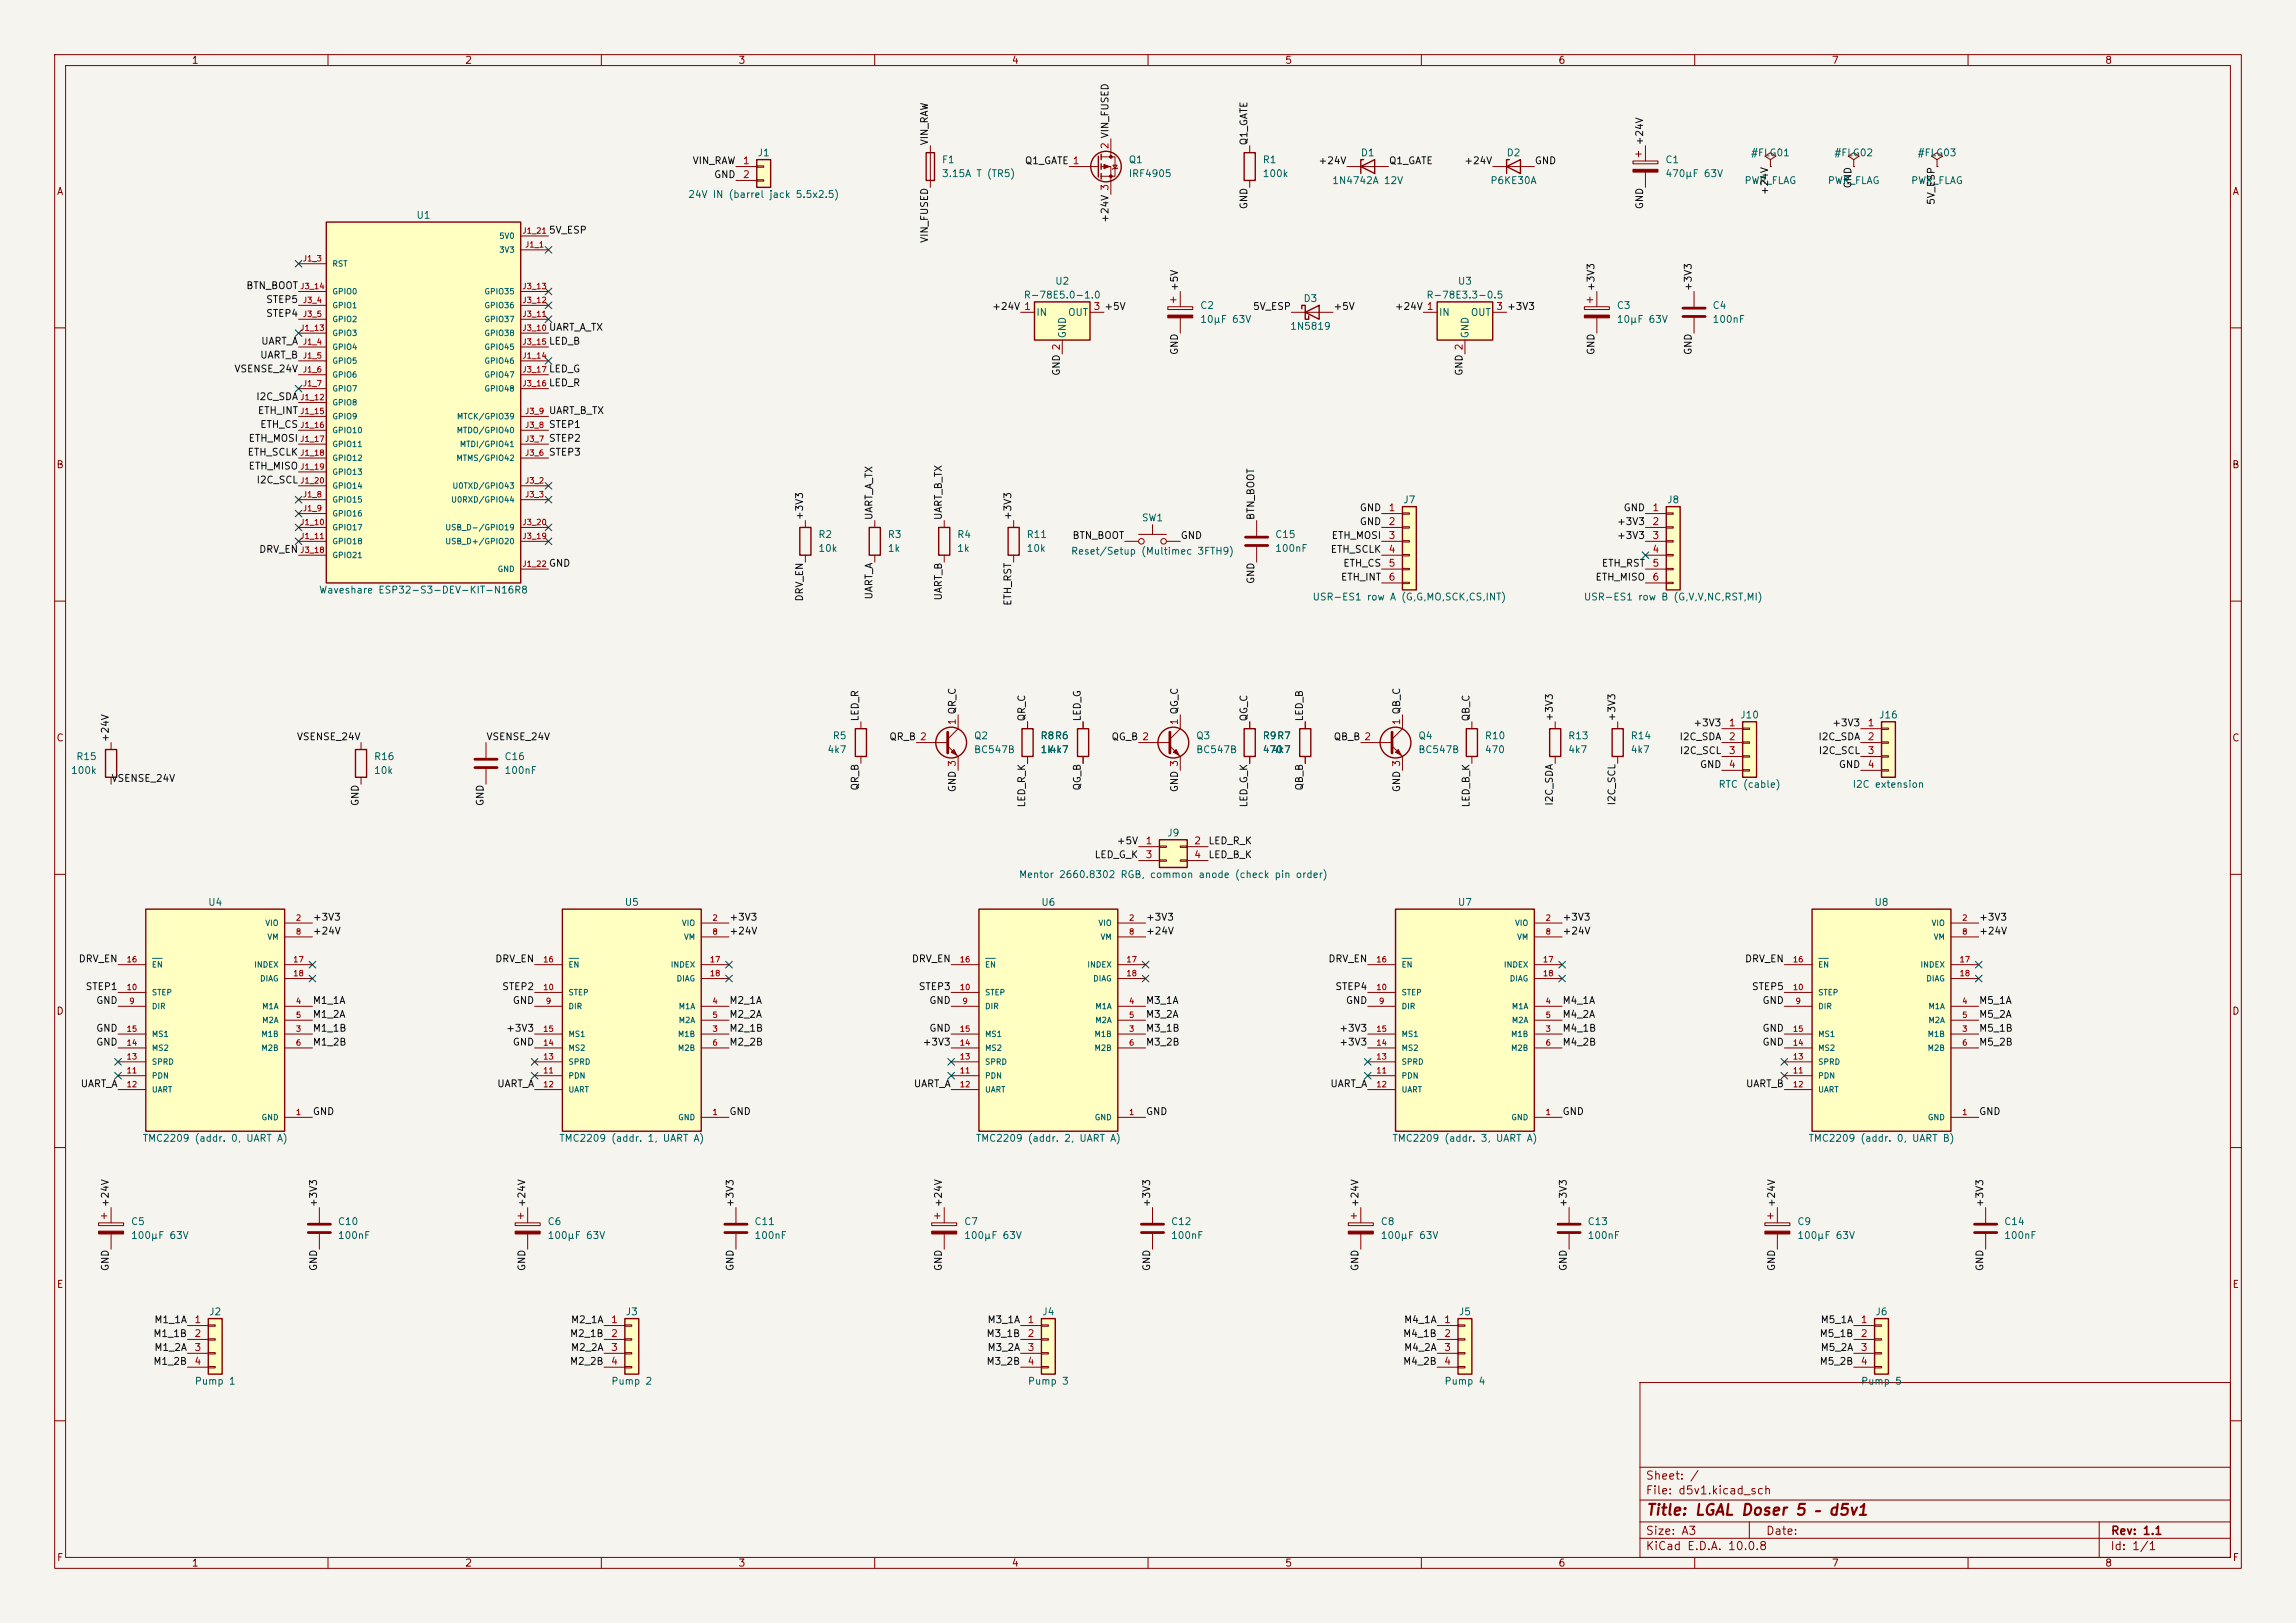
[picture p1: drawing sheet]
<svg xmlns="http://www.w3.org/2000/svg" width="420mm" height="297mm" viewBox="0 0 420 297" stroke-linecap="round" stroke-linejoin="round" font-family="sans-serif">
<defs><g id="words">
<text font-size="2" fill="#840000" x="301" y="277.8">Title: LGAL Doser 5 – d5v1</text>
<g font-size="1.5" fill="#840000">
<text x="300.9" y="273.8">File: d5v1.kicad_sch</text>
<text x="300.9" y="271.1">Sheet: /</text>
<text x="300.9" y="281.2">Size: A3</text>
<text x="322.9" y="281.2">Date:</text>
<text x="386" y="281.2">Rev: 1.1</text>
<text x="300.9" y="284">KiCad E.D.A. 10.0.8</text>
<text x="385.9" y="284">Id: 1/1</text>
</g>
<g font-size="1.3" fill="#840000">
<text x="35" y="12">1</text>
<text x="85" y="12">2</text>
<text x="135" y="12">3</text>
<text x="185" y="12">4</text>
<text x="235" y="12">5</text>
<text x="285" y="12">6</text>
<text x="335" y="12">7</text>
<text x="385" y="12">8</text>
<text x="10.3" y="36">A</text>
<text x="408.3" y="36">A</text>
<text x="10.2" y="86">B</text>
<text x="408.2" y="86">B</text>
<text x="10.2" y="136">C</text>
<text x="408.2" y="136">C</text>
<text x="10.2" y="186">D</text>
<text x="408.2" y="186">D</text>
<text x="10.3" y="236">E</text>
<text x="408.3" y="236">E</text>
<text x="10.3" y="286">F</text>
<text x="35" y="287">1</text>
<text x="85" y="287">2</text>
<text x="135" y="287">3</text>
<text x="185" y="287">4</text>
<text x="235" y="287">5</text>
<text x="285" y="287">6</text>
<text x="335" y="287">7</text>
<text x="385" y="287">8</text>
<text x="408.3" y="286">F</text>
</g>
<g font-size="1.3" fill="#006464">
<text x="138.5" y="28.9">J1</text>
<text x="248.8" y="28.9">D1</text>
<text x="275.5" y="28.9">D2</text>
<text x="320.2" y="28.9">#FLG01</text>
<text x="335.4" y="28.9">#FLG02</text>
<text x="350.7" y="28.9">#FLG03</text>
<text x="172.2" y="30.2">F1</text>
<text x="172.2" y="32.7">3.15A T (TR5)</text>
<text x="206.4" y="30.2">Q1</text>
<text x="206.4" y="32.7">IRF4905</text>
<text x="230.9" y="30.2">R1</text>
<text x="230.9" y="32.7">100k</text>
<text x="243.6" y="34">1N4742A 12V</text>
<text x="272.5" y="34">P6KE30A</text>
<text x="304.5" y="30.2">C1</text>
<text x="304.5" y="32.7">470µF 63V</text>
<text x="319" y="34">PWR_FLAG</text>
<text x="334.2" y="34">PWR_FLAG</text>
<text x="349.5" y="34">PWR_FLAG</text>
<text x="76.1" y="40.3">U1</text>
<text x="125.8" y="36.5">24V IN (barrel jack 5.5x2.5)</text>
<text x="192.9" y="52.4">U2</text>
<text x="266.6" y="52.4">U3</text>
<text x="187.2" y="54.9">R-78E5.0-1.0</text>
<text x="189.5" y="58.1">IN</text>
<text x="195.3" y="58.1">OUT</text>
<text x="219.4" y="56.8">C2</text>
<text x="219.4" y="59.4">10µF 63V</text>
<text x="238.3" y="55.6">D3</text>
<text x="260.8" y="54.9">R-78E3.3-0.5</text>
<text x="263.1" y="58.1">IN</text>
<text x="268.9" y="58.1">OUT</text>
<text x="295.6" y="56.8">C3</text>
<text x="295.6" y="59.4">10µF 63V</text>
<text x="313.2" y="56.8">C4</text>
<text x="313.2" y="59.4">100nF</text>
<text x="195.3" y="62" transform="rotate(-90 195.3 62)">GND</text>
<text x="235.9" y="60.7">1N5819</text>
<text x="268.9" y="62" transform="rotate(-90 268.9 62)">GND</text>
<text x="208.8" y="95.7">SW1</text>
<text x="256.6" y="92.4">J7</text>
<text x="304.9" y="92.4">J8</text>
<text x="149.6" y="98.8">R2</text>
<text x="149.6" y="101.3">10k</text>
<text x="162.3" y="98.8">R3</text>
<text x="162.3" y="101.3">1k</text>
<text x="175" y="98.8">R4</text>
<text x="175" y="101.3">1k</text>
<text x="187.7" y="98.8">R11</text>
<text x="187.7" y="101.3">10k</text>
<text x="195.8" y="101.8">Reset/Setup (Multimec 3FTH9)</text>
<text x="233.2" y="98.8">C15</text>
<text x="233.2" y="101.3">100nF</text>
<text x="58.3" y="108.9">Waveshare ESP32-S3-DEV-KIT-N16R8</text>
<text x="240" y="110.2">USR-ES1 row A (G,G,MO,SCK,CS,INT)</text>
<text x="289.6" y="110.2">USR-ES1 row B (G,V,V,NC,RST,MI)</text>
<text x="318.2" y="131.8">J10</text>
<text x="343.6" y="131.8">J16</text>
<text x="152.2" y="135.6">R5</text>
<text x="178.1" y="135.6">Q2</text>
<text x="190.2" y="135.6">R8R6</text>
<text x="218.7" y="135.6">Q3</text>
<text x="230.9" y="135.6">R9R7</text>
<text x="259.3" y="135.6">Q4</text>
<text x="271.5" y="135.6">R10</text>
<text x="286.8" y="135.6">R13</text>
<text x="298.2" y="135.6">R14</text>
<text x="12.9" y="141.9">100k</text>
<text x="13.9" y="139.4">R15</text>
<text x="68.3" y="139.4">R16</text>
<text x="68.3" y="141.9">10k</text>
<text x="92.2" y="139.4">C16</text>
<text x="92.2" y="141.9">100nF</text>
<text x="151.3" y="138.1">4k7</text>
<text x="178.1" y="138.1">BC547B</text>
<text x="190.2" y="138.1">1k</text>
<text x="191.9" y="138.1">4k7</text>
<text x="218.7" y="138.1">BC547B</text>
<text x="230.9" y="138.1">470</text>
<text x="232.5" y="138.1">4k7</text>
<text x="259.3" y="138.1">BC547B</text>
<text x="271.5" y="138.1">470</text>
<text x="286.8" y="138.1">4k7</text>
<text x="298.2" y="138.1">4k7</text>
<text x="314.3" y="144.5">RTC (cable)</text>
<text x="338.8" y="144.5">I2C extension</text>
<text x="213.4" y="153.4">J9</text>
<text x="186.3" y="161">Mentor 2660.8302 RGB, common anode (check pin order)</text>
<text x="38" y="166.1">U4</text>
<text x="114.2" y="166.1">U5</text>
<text x="190.4" y="166.1">U6</text>
<text x="266.6" y="166.1">U7</text>
<text x="342.8" y="166.1">U8</text>
<text x="26" y="209.2">TMC2209 (addr. 0, UART A)</text>
<text x="102.2" y="209.2">TMC2209 (addr. 1, UART A)</text>
<text x="178.4" y="209.2">TMC2209 (addr. 2, UART A)</text>
<text x="254.6" y="209.2">TMC2209 (addr. 3, UART A)</text>
<text x="330.7" y="209.2">TMC2209 (addr. 0, UART B)</text>
<text x="23.9" y="224.5">C5</text>
<text x="23.9" y="227">100µF 63V</text>
<text x="61.7" y="224.5">C10</text>
<text x="61.7" y="227">100nF</text>
<text x="100.1" y="224.5">C6</text>
<text x="100.1" y="227">100µF 63V</text>
<text x="137.9" y="224.5">C11</text>
<text x="137.9" y="227">100nF</text>
<text x="176.3" y="224.5">C7</text>
<text x="176.3" y="227">100µF 63V</text>
<text x="214.1" y="224.5">C12</text>
<text x="214.1" y="227">100nF</text>
<text x="252.5" y="224.5">C8</text>
<text x="252.5" y="227">100µF 63V</text>
<text x="290.3" y="224.5">C13</text>
<text x="290.3" y="227">100nF</text>
<text x="328.7" y="224.5">C9</text>
<text x="328.7" y="227">100µF 63V</text>
<text x="366.5" y="224.5">C14</text>
<text x="366.5" y="227">100nF</text>
<text x="38.2" y="241">J2</text>
<text x="114.4" y="241">J3</text>
<text x="190.6" y="241">J4</text>
<text x="266.8" y="241">J5</text>
<text x="343" y="241">J6</text>
<text x="35.5" y="253.7">Pump 1</text>
<text x="111.7" y="253.7">Pump 2</text>
<text x="187.9" y="253.7">Pump 3</text>
<text x="264.1" y="253.7">Pump 4</text>
<text x="340.3" y="253.7">Pump 5</text>
</g>
<g font-size="1.3" fill="#0f0f0f">
<text x="170.1" y="26.7" transform="rotate(-90 170.1 26.7)">VIN_RAW</text>
<text x="228.5" y="26.7" transform="rotate(-90 228.5 26.7)">Q1_GATE</text>
<text x="300.9" y="26.7" transform="rotate(-90 300.9 26.7)">+24V</text>
<text x="126.6" y="30.4">VIN_RAW</text>
<text x="130.5" y="32.9">GND</text>
<text x="187.4" y="30.4">Q1_GATE 1</text>
<text x="241.1" y="30.4">+24V</text>
<text x="254" y="30.4">Q1_GATE</text>
<text x="267.7" y="30.4">+24V</text>
<text x="280.6" y="30.4">GND</text>
<text x="323.7" y="35.8" transform="rotate(-90 323.7 35.8)">+24V</text>
<text x="339" y="34.6" transform="rotate(-90 339 34.6)">GND</text>
<text x="203.1" y="40.9" transform="rotate(-90 203.1 40.9)">+24V 3</text>
<text x="228.5" y="38.4" transform="rotate(-90 228.5 38.4)">GND</text>
<text x="300.9" y="38.4" transform="rotate(-90 300.9 38.4)">GND</text>
<text x="354.2" y="37.6" transform="rotate(-90 354.2 37.6)">5V_ESP</text>
<text x="100.3" y="43.1">5V_ESP</text>
<text x="170.1" y="44.6" transform="rotate(-90 170.1 44.6)">VIN_FUSED</text>
<text x="44.9" y="53.2">BTN_BOOT</text>
<text x="215.8" y="53.4" transform="rotate(-90 215.8 53.4)">+5V</text>
<text x="292" y="53.4" transform="rotate(-90 292 53.4)">+3V3</text>
<text x="309.8" y="53.4" transform="rotate(-90 309.8 53.4)">+3V3</text>
<text x="48.6" y="58.3">STEP4</text>
<text x="48.6" y="55.8">STEP5</text>
<text x="181.4" y="57">+24V 1</text>
<text x="229.1" y="57">5V_ESP</text>
<text x="243.8" y="57">+5V</text>
<text x="255" y="57">+24V 1</text>
<text x="47.5" y="65.9">UART_B</text>
<text x="47.7" y="63.4">UART_A</text>
<text x="100.3" y="63.4">LED_B</text>
<text x="100.3" y="60.8">UART_A_TX</text>
<text x="215.8" y="65.1" transform="rotate(-90 215.8 65.1)">GND</text>
<text x="292" y="65.1" transform="rotate(-90 292 65.1)">GND</text>
<text x="309.8" y="65.1" transform="rotate(-90 309.8 65.1)">GND</text>
<text x="42.8" y="68.5">VSENSE_24V</text>
<text x="100.3" y="71">LED_R</text>
<text x="100.3" y="68.5">LED_G</text>
<text x="194.2" y="68.9" transform="rotate(-90 194.2 68.9)">GND 2</text>
<text x="267.8" y="68.9" transform="rotate(-90 267.8 68.9)">GND 2</text>
<text x="46.8" y="73.5">I2C_SDA</text>
<text x="47.1" y="76.1">ETH_INT</text>
<text x="100.3" y="76.1">UART_B_TX</text>
<text x="45.2" y="83.7">ETH_SCLK</text>
<text x="45.4" y="81.2">ETH_MOSI</text>
<text x="47.5" y="78.6">ETH_CS</text>
<text x="100.3" y="78.6">STEP1</text>
<text x="100.3" y="81.2">STEP2</text>
<text x="100.3" y="83.7">STEP3</text>
<text x="45.4" y="86.2">ETH_MISO</text>
<text x="46.8" y="88.8">I2C_SCL</text>
<text x="147.2" y="95.3" transform="rotate(-90 147.2 95.3)">+3V3</text>
<text x="159.9" y="95.3" transform="rotate(-90 159.9 95.3)">UART_A_TX</text>
<text x="172.6" y="95.3" transform="rotate(-90 172.6 95.3)">UART_B_TX</text>
<text x="185.3" y="95.3" transform="rotate(-90 185.3 95.3)">+3V3</text>
<text x="229.7" y="95.3" transform="rotate(-90 229.7 95.3)">BTN_BOOT</text>
<text x="248.6" y="93.9">GND</text>
<text x="296.9" y="93.9">GND</text>
<text x="47.3" y="101.5">DRV_EN</text>
<text x="196.1" y="98.9">BTN_BOOT</text>
<text x="215.9" y="98.9">GND</text>
<text x="243.3" y="101.5">ETH_SCLK</text>
<text x="243.5" y="98.9">ETH_MOSI</text>
<text x="248.6" y="96.4">GND</text>
<text x="295.7" y="96.4">+3V3</text>
<text x="295.7" y="98.9">+3V3</text>
<text x="100.3" y="104">GND</text>
<text x="229.7" y="107" transform="rotate(-90 229.7 107)">GND</text>
<text x="245.2" y="106.6">ETH_INT</text>
<text x="245.6" y="104">ETH_CS</text>
<text x="291.8" y="106.6">ETH_MISO</text>
<text x="292.9" y="104">ETH_RST</text>
<text x="147.2" y="110.2" transform="rotate(-90 147.2 110.2)">DRV_EN</text>
<text x="159.9" y="109.8" transform="rotate(-90 159.9 109.8)">UART_A</text>
<text x="172.6" y="110" transform="rotate(-90 172.6 110)">UART_B</text>
<text x="185.3" y="111" transform="rotate(-90 185.3 111)">ETH_RST</text>
<text x="20.2" y="135.9" transform="rotate(-90 20.2 135.9)">+24V</text>
<text x="54.2" y="135.8">VSENSE_24V</text>
<text x="88.9" y="135.8">VSENSE_24V</text>
<text x="157.4" y="132.1" transform="rotate(-90 157.4 132.1)">LED_R</text>
<text x="162.6" y="135.8">QR_B 2</text>
<text x="187.8" y="132.1" transform="rotate(-90 187.8 132.1)">QR_C</text>
<text x="198" y="132.1" transform="rotate(-90 198 132.1)">LED_G</text>
<text x="203.2" y="135.8">QG_B 2</text>
<text x="228.5" y="132.1" transform="rotate(-90 228.5 132.1)">QG_C</text>
<text x="238.6" y="132.1" transform="rotate(-90 238.6 132.1)">LED_B</text>
<text x="243.9" y="135.8">QB_B 2</text>
<text x="269.1" y="132.1" transform="rotate(-90 269.1 132.1)">QB_C</text>
<text x="284.4" y="132.1" transform="rotate(-90 284.4 132.1)">+3V3</text>
<text x="295.8" y="132.1" transform="rotate(-90 295.8 132.1)">+3V3</text>
<text x="307.1" y="135.8">I2C_SDA</text>
<text x="309.7" y="133.2">+3V3</text>
<text x="332.5" y="135.8">I2C_SDA</text>
<text x="335.1" y="133.2">+3V3</text>
<text x="20.3" y="143.4">VSENSE_24V</text>
<text x="307.2" y="138.3">I2C_SCL</text>
<text x="310.9" y="140.8">GND</text>
<text x="332.6" y="138.3">I2C_SCL</text>
<text x="336.3" y="140.8">GND</text>
<text x="65.9" y="147.6" transform="rotate(-90 65.9 147.6)">GND</text>
<text x="88.8" y="147.6" transform="rotate(-90 88.8 147.6)">GND</text>
<text x="157.4" y="144.8" transform="rotate(-90 157.4 144.8)">QR_B</text>
<text x="175.1" y="145.1" transform="rotate(-90 175.1 145.1)">GND 3</text>
<text x="187.8" y="147.8" transform="rotate(-90 187.8 147.8)">LED_R_K</text>
<text x="198" y="144.8" transform="rotate(-90 198 144.8)">QG_B</text>
<text x="215.8" y="145.1" transform="rotate(-90 215.8 145.1)">GND 3</text>
<text x="228.5" y="147.8" transform="rotate(-90 228.5 147.8)">LED_G_K</text>
<text x="238.6" y="144.8" transform="rotate(-90 238.6 144.8)">QB_B</text>
<text x="256.4" y="145.1" transform="rotate(-90 256.4 145.1)">GND 3</text>
<text x="269.1" y="147.8" transform="rotate(-90 269.1 147.8)">LED_B_K</text>
<text x="284.4" y="147.5" transform="rotate(-90 284.4 147.5)">I2C_SDA</text>
<text x="295.8" y="147.5" transform="rotate(-90 295.8 147.5)">I2C_SCL</text>
<text x="204.2" y="154.8">+5V</text>
<text x="221" y="154.8">LED_R_K</text>
<text x="200.1" y="157.4">LED_G_K</text>
<text x="221" y="157.4">LED_B_K</text>
<text x="57.1" y="168.8">+3V3</text>
<text x="57.1" y="171.3">+24V</text>
<text x="133.3" y="168.8">+3V3</text>
<text x="133.3" y="171.3">+24V</text>
<text x="209.5" y="168.8">+3V3</text>
<text x="209.5" y="171.3">+24V</text>
<text x="285.7" y="171.3">+24V</text>
<text x="285.7" y="168.8">+3V3</text>
<text x="361.9" y="168.8">+3V3</text>
<text x="361.9" y="171.3">+24V</text>
<text x="14.3" y="176.4">DRV_EN</text>
<text x="90.5" y="176.4">DRV_EN</text>
<text x="166.7" y="176.4">DRV_EN</text>
<text x="242.9" y="176.4">DRV_EN</text>
<text x="319.1" y="176.4">DRV_EN</text>
<text x="15.6" y="181.5">STEP1</text>
<text x="17.5" y="184">GND</text>
<text x="57.1" y="184">M1_1A</text>
<text x="91.8" y="181.5">STEP2</text>
<text x="93.7" y="184">GND</text>
<text x="133.3" y="184">M2_1A</text>
<text x="168" y="181.5">STEP3</text>
<text x="169.9" y="184">GND</text>
<text x="209.5" y="184">M3_1A</text>
<text x="244.2" y="181.5">STEP4</text>
<text x="246.1" y="184">GND</text>
<text x="285.7" y="184">M4_1A</text>
<text x="320.4" y="181.5">STEP5</text>
<text x="322.3" y="184">GND</text>
<text x="361.9" y="184">M5_1A</text>
<text x="17.5" y="189.1">GND</text>
<text x="17.5" y="191.6">GND</text>
<text x="57.1" y="189.1">M1_1B</text>
<text x="57.1" y="191.6">M1_2B</text>
<text x="57.1" y="186.6">M1_2A</text>
<text x="92.5" y="189.1">+3V3</text>
<text x="93.7" y="191.6">GND</text>
<text x="133.3" y="191.6">M2_2B</text>
<text x="133.3" y="186.6">M2_2A</text>
<text x="133.3" y="189.1">M2_1B</text>
<text x="168.7" y="191.6">+3V3</text>
<text x="169.9" y="189.1">GND</text>
<text x="209.5" y="186.6">M3_2A</text>
<text x="209.5" y="189.1">M3_1B</text>
<text x="209.5" y="191.6">M3_2B</text>
<text x="244.9" y="191.6">+3V3</text>
<text x="244.9" y="189.1">+3V3</text>
<text x="285.7" y="191.6">M4_2B</text>
<text x="285.7" y="186.6">M4_2A</text>
<text x="285.7" y="189.1">M4_1B</text>
<text x="322.3" y="189.1">GND</text>
<text x="322.3" y="191.6">GND</text>
<text x="361.9" y="186.6">M5_2A</text>
<text x="361.9" y="189.1">M5_1B</text>
<text x="361.9" y="191.6">M5_2B</text>
<text x="14.6" y="199.3">UART_A</text>
<text x="90.8" y="199.3">UART_A</text>
<text x="167" y="199.3">UART_A</text>
<text x="243.2" y="199.3">UART_A</text>
<text x="319.3" y="199.3">UART_B</text>
<text x="57.1" y="204.3">GND</text>
<text x="133.3" y="204.3">GND</text>
<text x="209.5" y="204.3">GND</text>
<text x="285.7" y="204.3">GND</text>
<text x="361.9" y="204.3">GND</text>
<text x="20.2" y="221" transform="rotate(-90 20.2 221)">+24V</text>
<text x="58.3" y="221" transform="rotate(-90 58.3 221)">+3V3</text>
<text x="96.4" y="221" transform="rotate(-90 96.4 221)">+24V</text>
<text x="134.5" y="221" transform="rotate(-90 134.5 221)">+3V3</text>
<text x="172.6" y="221" transform="rotate(-90 172.6 221)">+24V</text>
<text x="210.7" y="221" transform="rotate(-90 210.7 221)">+3V3</text>
<text x="248.8" y="221" transform="rotate(-90 248.8 221)">+24V</text>
<text x="286.9" y="221" transform="rotate(-90 286.9 221)">+3V3</text>
<text x="325" y="221" transform="rotate(-90 325 221)">+24V</text>
<text x="363.1" y="221" transform="rotate(-90 363.1 221)">+3V3</text>
<text x="20.2" y="232.7" transform="rotate(-90 20.2 232.7)">GND</text>
<text x="58.3" y="232.7" transform="rotate(-90 58.3 232.7)">GND</text>
<text x="96.4" y="232.7" transform="rotate(-90 96.4 232.7)">GND</text>
<text x="134.5" y="232.7" transform="rotate(-90 134.5 232.7)">GND</text>
<text x="172.6" y="232.7" transform="rotate(-90 172.6 232.7)">GND</text>
<text x="210.7" y="232.7" transform="rotate(-90 210.7 232.7)">GND</text>
<text x="248.8" y="232.7" transform="rotate(-90 248.8 232.7)">GND</text>
<text x="286.9" y="232.7" transform="rotate(-90 286.9 232.7)">GND</text>
<text x="325" y="232.7" transform="rotate(-90 325 232.7)">GND</text>
<text x="363.1" y="232.7" transform="rotate(-90 363.1 232.7)">GND</text>
<text x="28" y="245">M1_1B</text>
<text x="28.1" y="242.4">M1_1A</text>
<text x="104.2" y="245">M2_1B</text>
<text x="104.3" y="242.4">M2_1A</text>
<text x="180.4" y="245">M3_1B</text>
<text x="180.5" y="242.4">M3_1A</text>
<text x="256.6" y="245">M4_1B</text>
<text x="256.7" y="242.4">M4_1A</text>
<text x="332.8" y="245">M5_1B</text>
<text x="332.9" y="242.4">M5_1A</text>
<text x="28" y="250.1">M1_2B</text>
<text x="28.1" y="247.5">M1_2A</text>
<text x="104.2" y="250.1">M2_2B</text>
<text x="104.3" y="247.5">M2_2A</text>
<text x="180.4" y="250.1">M3_2B</text>
<text x="180.5" y="247.5">M3_2A</text>
<text x="256.6" y="250.1">M4_2B</text>
<text x="256.7" y="247.5">M4_2A</text>
<text x="332.8" y="250.1">M5_2B</text>
<text x="332.9" y="247.5">M5_2A</text>
</g>
<g font-size="1.3" fill="#a90000">
<text x="203.1" y="27.4" transform="rotate(-90 203.1 27.4)">2 VIN_FUSED</text>
<text x="135.8" y="30.3">1</text>
<text x="135.8" y="32.9">2</text>
<text x="199.9" y="57">3 +5V</text>
<text x="273.6" y="57">3 +3V3</text>
<text x="253.9" y="93.8">1</text>
<text x="302.2" y="93.8">1</text>
<text x="253.9" y="96.4">2</text>
<text x="253.9" y="98.9">3</text>
<text x="253.9" y="101.5">4</text>
<text x="302.2" y="96.4">2</text>
<text x="302.2" y="98.9">3</text>
<text x="302.2" y="101.5">4</text>
<text x="253.9" y="104">5</text>
<text x="253.9" y="106.5">6</text>
<text x="302.2" y="104">5</text>
<text x="302.2" y="106.5">6</text>
<text x="175.1" y="132.8" transform="rotate(-90 175.1 132.8)">1 QR_C</text>
<text x="215.8" y="132.8" transform="rotate(-90 215.8 132.8)">1 QG_C</text>
<text x="256.4" y="132.8" transform="rotate(-90 256.4 132.8)">1 QB_C</text>
<text x="316.1" y="133.2">1</text>
<text x="316.1" y="135.8">2</text>
<text x="341.5" y="133.2">1</text>
<text x="341.5" y="135.8">2</text>
<text x="316.1" y="138.3">3</text>
<text x="316.1" y="140.8">4</text>
<text x="341.5" y="138.3">3</text>
<text x="341.5" y="140.8">4</text>
<text x="209.5" y="154.8">1</text>
<text x="218.3" y="154.8">2</text>
<text x="209.5" y="157.3">3</text>
<text x="218.3" y="157.3">4</text>
<text x="35.5" y="242.4">1</text>
<text x="35.5" y="245">2</text>
<text x="111.7" y="242.4">1</text>
<text x="111.7" y="245">2</text>
<text x="187.9" y="242.4">1</text>
<text x="187.9" y="245">2</text>
<text x="264.1" y="242.4">1</text>
<text x="264.1" y="245">2</text>
<text x="340.3" y="242.4">1</text>
<text x="340.3" y="245">2</text>
<text x="35.5" y="247.5">3</text>
<text x="35.5" y="250.1">4</text>
<text x="111.7" y="247.5">3</text>
<text x="111.7" y="250.1">4</text>
<text x="187.9" y="247.5">3</text>
<text x="187.9" y="250.1">4</text>
<text x="264.1" y="247.5">3</text>
<text x="264.1" y="250.1">4</text>
<text x="340.3" y="247.5">3</text>
<text x="340.3" y="250.1">4</text>
</g>
<g font-size="1" fill="#006464">
<text x="91.2" y="46.5">3V3</text>
<text x="91.2" y="43.9">5V0</text>
<text x="60.7" y="49">RST</text>
<text x="60.7" y="56.6">GPIO1</text>
<text x="60.7" y="59.2">GPIO2</text>
<text x="60.7" y="54.1">GPIO0</text>
<text x="88.5" y="59.2">GPIO37</text>
<text x="88.5" y="56.6">GPIO36</text>
<text x="88.5" y="54.1">GPIO35</text>
<text x="60.7" y="64.3">GPIO4</text>
<text x="60.7" y="61.7">GPIO3</text>
<text x="88.5" y="61.7">GPIO38</text>
<text x="88.5" y="64.3">GPIO45</text>
<text x="60.7" y="66.8">GPIO5</text>
<text x="60.7" y="69.3">GPIO6</text>
<text x="60.7" y="71.9">GPIO7</text>
<text x="88.5" y="66.8">GPIO46</text>
<text x="88.5" y="71.9">GPIO48</text>
<text x="88.5" y="69.3">GPIO47</text>
<text x="60.7" y="74.4">GPIO8</text>
<text x="60.7" y="77">GPIO9</text>
<text x="83.5" y="77">MTCK/GPIO39</text>
<text x="60.7" y="79.5">GPIO10</text>
<text x="60.7" y="82">GPIO11</text>
<text x="83.4" y="79.5">MTDO/GPIO40</text>
<text x="84" y="82">MTDI/GPIO41</text>
<text x="60.7" y="84.6">GPIO12</text>
<text x="60.7" y="87.1">GPIO13</text>
<text x="60.7" y="89.7">GPIO14</text>
<text x="82.7" y="89.7">U0TXD/GPIO43</text>
<text x="83.4" y="84.6">MTMS/GPIO42</text>
<text x="60.7" y="92.2">GPIO15</text>
<text x="60.7" y="94.7">GPIO16</text>
<text x="82.4" y="92.2">U0RXD/GPIO44</text>
<text x="60.7" y="97.3">GPIO17</text>
<text x="60.7" y="99.8">GPIO18</text>
<text x="81.4" y="99.8">USB_D+/GPIO20</text>
<text x="81.4" y="97.3">USB_D-/GPIO19</text>
<text x="60.7" y="102.4">GPIO21</text>
<text x="90.9" y="104.9">GND</text>
<text x="48.4" y="169.7">VIO</text>
<text x="48.8" y="172.2">VM</text>
<text x="124.6" y="169.7">VIO</text>
<text x="125" y="172.2">VM</text>
<text x="200.8" y="169.7">VIO</text>
<text x="201.2" y="172.2">VM</text>
<text x="277" y="169.7">VIO</text>
<text x="277.4" y="172.2">VM</text>
<text x="353.2" y="169.7">VIO</text>
<text x="353.6" y="172.2">VM</text>
<text x="27.7" y="177.3">EN</text>
<text x="46.4" y="177.3">INDEX</text>
<text x="47.5" y="179.8">DIAG</text>
<text x="103.9" y="177.3">EN</text>
<text x="122.6" y="177.3">INDEX</text>
<text x="123.7" y="179.8">DIAG</text>
<text x="180.1" y="177.3">EN</text>
<text x="198.8" y="177.3">INDEX</text>
<text x="199.9" y="179.8">DIAG</text>
<text x="256.3" y="177.3">EN</text>
<text x="275" y="177.3">INDEX</text>
<text x="276.1" y="179.8">DIAG</text>
<text x="332.5" y="177.3">EN</text>
<text x="351.2" y="177.3">INDEX</text>
<text x="352.3" y="179.8">DIAG</text>
<text x="27.7" y="184.9">DIR</text>
<text x="27.7" y="182.4">STEP</text>
<text x="47.9" y="184.9">M1A</text>
<text x="103.9" y="184.9">DIR</text>
<text x="103.9" y="182.4">STEP</text>
<text x="124.1" y="184.9">M1A</text>
<text x="180.1" y="184.9">DIR</text>
<text x="180.1" y="182.4">STEP</text>
<text x="200.3" y="184.9">M1A</text>
<text x="256.3" y="184.9">DIR</text>
<text x="256.3" y="182.4">STEP</text>
<text x="276.5" y="184.9">M1A</text>
<text x="332.5" y="184.9">DIR</text>
<text x="332.5" y="182.4">STEP</text>
<text x="352.7" y="184.9">M1A</text>
<text x="27.7" y="190">MS1</text>
<text x="47.7" y="190">M1B</text>
<text x="47.9" y="187.5">M2A</text>
<text x="103.9" y="190">MS1</text>
<text x="123.9" y="190">M1B</text>
<text x="124.1" y="187.5">M2A</text>
<text x="180.1" y="190">MS1</text>
<text x="200.1" y="190">M1B</text>
<text x="200.3" y="187.5">M2A</text>
<text x="256.3" y="190">MS1</text>
<text x="276.3" y="190">M1B</text>
<text x="276.5" y="187.5">M2A</text>
<text x="332.5" y="190">MS1</text>
<text x="352.5" y="190">M1B</text>
<text x="352.7" y="187.5">M2A</text>
<text x="27.7" y="197.6">PDN</text>
<text x="27.7" y="195.1">SPRD</text>
<text x="27.7" y="192.5">MS2</text>
<text x="47.7" y="192.5">M2B</text>
<text x="103.9" y="197.6">PDN</text>
<text x="103.9" y="195.1">SPRD</text>
<text x="103.9" y="192.5">MS2</text>
<text x="123.9" y="192.5">M2B</text>
<text x="180.1" y="197.6">PDN</text>
<text x="180.1" y="195.1">SPRD</text>
<text x="180.1" y="192.5">MS2</text>
<text x="200.1" y="192.5">M2B</text>
<text x="256.3" y="197.6">PDN</text>
<text x="256.3" y="195.1">SPRD</text>
<text x="256.3" y="192.5">MS2</text>
<text x="276.3" y="192.5">M2B</text>
<text x="332.5" y="197.6">PDN</text>
<text x="332.5" y="195.1">SPRD</text>
<text x="332.5" y="192.5">MS2</text>
<text x="352.5" y="192.5">M2B</text>
<text x="27.7" y="200.2">UART</text>
<text x="103.9" y="200.2">UART</text>
<text x="180.1" y="200.2">UART</text>
<text x="256.3" y="200.2">UART</text>
<text x="332.5" y="200.2">UART</text>
<text x="47.8" y="205.2">GND</text>
<text x="124" y="205.2">GND</text>
<text x="200.2" y="205.2">GND</text>
<text x="276.4" y="205.2">GND</text>
<text x="352.6" y="205.2">GND</text>
</g>
<g font-size="1" fill="#a90000">
<text x="95.5" y="43">J1_21</text>
<text x="95.9" y="45.5">J1_1</text>
<text x="54.8" y="53.2">J3_14</text>
<text x="55.3" y="48.1">J1_3</text>
<text x="95.5" y="53.2">J3_13</text>
<text x="55.3" y="55.7">J3_4</text>
<text x="55.3" y="58.2">J3_5</text>
<text x="95.5" y="58.2">J3_11</text>
<text x="95.5" y="55.7">J3_12</text>
<text x="54.8" y="60.8">J1_13</text>
<text x="55.3" y="63.3">J1_4</text>
<text x="55.3" y="65.9">J1_5</text>
<text x="95.5" y="65.9">J1_14</text>
<text x="95.5" y="60.8">J3_10</text>
<text x="95.5" y="63.3">J3_15</text>
<text x="55.3" y="68.4">J1_6</text>
<text x="55.3" y="70.9">J1_7</text>
<text x="95.5" y="70.9">J3_16</text>
<text x="95.5" y="68.4">J3_17</text>
<text x="54.8" y="73.5">J1_12</text>
<text x="54.8" y="76">J1_15</text>
<text x="95.9" y="76">J3_9</text>
<text x="54.8" y="78.6">J1_16</text>
<text x="54.8" y="81.1">J1_17</text>
<text x="54.8" y="83.6">J1_18</text>
<text x="95.9" y="83.6">J3_6</text>
<text x="95.9" y="81.1">J3_7</text>
<text x="95.9" y="78.6">J3_8</text>
<text x="54.8" y="86.2">J1_19</text>
<text x="54.8" y="88.7">J1_20</text>
<text x="95.9" y="88.7">J3_2</text>
<text x="55.3" y="91.3">J1_8</text>
<text x="55.3" y="93.8">J1_9</text>
<text x="95.9" y="91.3">J3_3</text>
<text x="54.8" y="96.3">J1_10</text>
<text x="54.8" y="98.9">J1_11</text>
<text x="54.8" y="101.4">J3_18</text>
<text x="95.5" y="98.9">J3_19</text>
<text x="95.5" y="96.3">J3_20</text>
<text x="95.5" y="104">J1_22</text>
<text x="54" y="168.7">2</text>
<text x="54" y="171.3">8</text>
<text x="130.2" y="168.7">2</text>
<text x="130.2" y="171.3">8</text>
<text x="206.4" y="168.7">2</text>
<text x="206.4" y="171.3">8</text>
<text x="282.6" y="168.7">2</text>
<text x="282.6" y="171.3">8</text>
<text x="358.8" y="168.7">2</text>
<text x="358.8" y="171.3">8</text>
<text x="23.1" y="176.3">16</text>
<text x="53.5" y="176.3">17</text>
<text x="53.5" y="178.9">18</text>
<text x="99.3" y="176.3">16</text>
<text x="129.7" y="176.3">17</text>
<text x="129.7" y="178.9">18</text>
<text x="175.5" y="176.3">16</text>
<text x="205.9" y="176.3">17</text>
<text x="205.9" y="178.9">18</text>
<text x="251.7" y="176.3">16</text>
<text x="282.1" y="176.3">17</text>
<text x="282.1" y="178.9">18</text>
<text x="327.9" y="176.3">16</text>
<text x="358.3" y="176.3">17</text>
<text x="358.3" y="178.9">18</text>
<text x="23.1" y="181.4">10</text>
<text x="23.5" y="184">9</text>
<text x="54" y="184">4</text>
<text x="99.3" y="181.4">10</text>
<text x="99.7" y="184">9</text>
<text x="130.2" y="184">4</text>
<text x="175.5" y="181.4">10</text>
<text x="175.9" y="184">9</text>
<text x="206.4" y="184">4</text>
<text x="251.7" y="181.4">10</text>
<text x="252.1" y="184">9</text>
<text x="282.6" y="184">4</text>
<text x="327.9" y="181.4">10</text>
<text x="328.3" y="184">9</text>
<text x="358.8" y="184">4</text>
<text x="23.1" y="191.6">14</text>
<text x="23.1" y="189">15</text>
<text x="54" y="189">3</text>
<text x="54" y="186.5">5</text>
<text x="54" y="191.6">6</text>
<text x="99.3" y="191.6">14</text>
<text x="99.3" y="189">15</text>
<text x="130.2" y="189">3</text>
<text x="130.2" y="186.5">5</text>
<text x="130.2" y="191.6">6</text>
<text x="175.5" y="191.6">14</text>
<text x="175.5" y="189">15</text>
<text x="206.4" y="189">3</text>
<text x="206.4" y="186.5">5</text>
<text x="206.4" y="191.6">6</text>
<text x="251.7" y="191.6">14</text>
<text x="251.7" y="189">15</text>
<text x="282.6" y="189">3</text>
<text x="282.6" y="186.5">5</text>
<text x="282.6" y="191.6">6</text>
<text x="327.9" y="191.6">14</text>
<text x="327.9" y="189">15</text>
<text x="358.8" y="189">3</text>
<text x="358.8" y="186.5">5</text>
<text x="358.8" y="191.6">6</text>
<text x="23.1" y="196.7">11</text>
<text x="23.1" y="194.1">13</text>
<text x="99.3" y="196.7">11</text>
<text x="99.3" y="194.1">13</text>
<text x="175.5" y="196.7">11</text>
<text x="175.5" y="194.1">13</text>
<text x="251.7" y="196.7">11</text>
<text x="251.7" y="194.1">13</text>
<text x="327.9" y="196.7">11</text>
<text x="327.9" y="194.1">13</text>
<text x="23.1" y="199.2">12</text>
<text x="99.3" y="199.2">12</text>
<text x="175.5" y="199.2">12</text>
<text x="251.7" y="199.2">12</text>
<text x="327.9" y="199.2">12</text>
<text x="54" y="204.3">1</text>
<text x="130.2" y="204.3">1</text>
<text x="206.4" y="204.3">1</text>
<text x="282.6" y="204.3">1</text>
<text x="358.8" y="204.3">1</text>
</g>
</g></defs>
<path d="M0 0h420v297h-420z" fill="#f5f4ef" stroke="#f5f4ef" stroke-width=".18"/>
<g fill="none" stroke="#840000" stroke-width=".18">
<path d="M10 10h400v277h-400zM12 12h396v273h-396zM60 10v2M110 10v2M160 10v2M210 10v2M260 10v2M310 10v2M360 10v2M298.7 29.5h4.6v.5h-4.6zM299.2 28.2h1M299.7 27.7v1"/>
<path d="M301 26.7v2.8M301 31.5v2.8M323.8 29.2l1.1-.6-1.1-.7-1 .7 1 .6v1.3M323.8 30.5h.1M339.1 29.2l1-.6-1-.7-1 .7 1 .6v1.3M339.1 30.5h.1M10 60h2M408 60h2M172.7 95.3v1.2M10 110h2M172.7 101.6v1.3M408 110h2"/>
<path d="M66 135.9v1.3M88.9 135.9v2.8M10 160h2M66 142.2v1.3M88.9 140.7v2.8M408 160h2M10 210h2M408 210h2M300 253h108v32h-108zM10 260h2M300 278.5h108M300 274.5h108"/>
<path d="M300 268.5h108M320 278.5v3M384 278.5v6.5M408 260h2M60 285v2M110 285v2M160 285v2M210 285v2M260 285v2M300 281.5h108M310 285v2M360 285v2"/>
</g>
<path d="M171.7 96.5h2v5.1h-2zM65 137.2h2.1v5h-2.1z" fill="none" stroke="#840000" stroke-width=".25"/>
<path d="M298.7 31h4.6v.5h-4.6z" fill="#840000" stroke="#840000" stroke-width=".18"/>
<path d="M86.9 138.9h4M86.9 140.5h4" fill="none" stroke="#840000" stroke-width=".51"/>
<path d="M262.9 55.2h10.1v7h-10.1z" fill="#ffffc2"/>
<path d="M248.9 30.5l2.6-1.3v2.6zM249.4 29.2h-.5v2.6M275.6 30.5l2.5-1.3v2.6zM276.1 29.2h-.5v2.6M262.9 55.2h10.1v7h-10.1z" fill="none" stroke="#840000" stroke-width=".25"/>
<g fill="none" stroke="#840000" stroke-width=".18">
<path d="M246.4 30.5h7.6M273 30.5h7.7M260.3 57.2h2.6M273 57.2h2.6M289.8 56.1h4.6v.5h-4.6zM290.3 54.9h1M290.8 54.4v1M292.1 53.3v2.8M292.1 58.2v2.8M309.9 53.3v2.8M309.9 58.2v2.8M268 62.2v2.6"/>
<path d="M205.7 99.1h2.6M208.3 97.8h5.1M210.8 96v1.8M213.4 99.1h2.5M229.9 95.3v2.7M229.9 100.1v2.8"/>
<circle cx="208.8" cy="99.1" r=".51"/>
<circle cx="212.9" cy="99.1" r=".51"/>
</g>
<path d="M307.8 56.4h4.1M307.8 57.9h4.1M227.8 98.3h4.1M227.8 99.8h4.1" fill="none" stroke="#840000" stroke-width=".51"/>
<path d="M289.8 57.7h4.6v.5h-4.6z" fill="#840000" stroke="#840000" stroke-width=".18"/>
<path d="M189.2 55.2h10.2v7h-10.2z" fill="#ffffc2"/>
<g fill="none" stroke="#840000" stroke-width=".25">
<path d="M169.4 27.9h1.5v5.1h-1.5zM200.9 28.6v3.8M201.4 28.2v1M201.4 30v1M201.4 31.8v1M227.6 27.9h2v5.1h-2zM189.2 55.2h10.2v7h-10.2zM238.1 56.5v-.6h.7v2.5h.6v-.6M238.8 57.2l2.5-1.3v2.5z"/>
<circle cx="202.3" cy="30.5" r="2.79"/>
</g>
<g fill="none" stroke="#840000" stroke-width=".18">
<path d="M170.2 26.7v7.6M195.6 30.5h5.3M201.4 28.7h2.6v3.6h-2.6M201.4 30.5h1.8v5.1M203.2 25.4v3.3M203.6 30.2h.7l-.3 .7zM204.5 30.7l-.2 .2h-.7l-.1 .1M228.6 26.7v1.2M228.6 33v1.3M186.7 57.2h2.5M199.4 57.2h2.5M213.6 56.1h4.6v.5h-4.6z"/>
<path d="M214.1 54.9h1M214.6 54.4v1M215.9 53.3v2.8M215.9 58.2v2.8M236.2 57.2h7.6M194.3 62.2v2.6M246.6 223.8h4.6v.5h-4.6zM247.1 222.5h1.1M247.6 222v1M248.9 221v2.8M248.9 225.8v2.8"/>
</g>
<g fill="#840000" stroke="#840000" stroke-width=".18">
<path d="M213.6 57.7h4.6v.5h-4.6z"/>
<path d="M201.9 30.1l1 .4-1 .4z"/>
<path d="M246.6 225.3h4.6v.5h-4.6z"/>
<circle cx="203.2" cy="28.7" r=".25"/>
<circle cx="203.2" cy="32.3" r=".25"/>
</g>
<path d="M266.7 241.3h2.5v10.2h-2.5z" fill="#ffffc2"/>
<path d="M266.7 241.3h2.5v10.2h-2.5z" fill="none" stroke="#840000" stroke-width=".25"/>
<path d="M287 221v2.8M287 225.8v2.8M262.9 242.6h3.8M262.9 245.1h3.8M262.9 247.6h3.8M262.9 250.2h3.8M266.7 242.4h1.3v.3h-1.3zM266.7 245h1.3v.2h-1.3zM266.7 247.5h1.3v.3h-1.3zM266.7 250.1h1.3v.2h-1.3z" fill="none" stroke="#840000" stroke-width=".18"/>
<path d="M285 224h4.1M285 225.6h4.1" fill="none" stroke="#840000" stroke-width=".51"/>
<path d="M255.3 166.4h25.4v40.6h-25.4z" fill="#ffffc2"/>
<g fill="none" stroke="#840000" stroke-width=".25">
<path d="M197.1 133.4h2v5h-2zM255.3 166.4h25.4v40.6h-25.4z"/>
<circle cx="214.6" cy="135.9" r="2.82"/>
</g>
<g fill="none" stroke="#840000" stroke-width=".18">
<path d="M198.1 132.1v1.3M198.1 138.4v1.3M208.3 135.9h5.7M214 136.5l1.9 1.9v2.6M215.9 130.8v2.6l-1.9 1.9M250.2 176.5h5.1M280.7 168.9h5M280.7 171.5h5M280.7 176.5h5M280.7 179.1h5M250.2 189.2h5.1M250.2 184.2h5.1"/>
<path d="M250.2 191.8h5.1M250.2 181.6h5.1M250.2 196.9h5.1M250.2 199.4h5.1M250.2 194.3h5.1M280.7 189.2h5M280.7 184.2h5M280.7 186.7h5M280.7 191.8h5M280.7 204.5h5"/>
</g>
<path d="M256.5 175.4h1.8" fill="none" stroke="#006464" stroke-width=".18"/>
<path d="M214 134v3.8" fill="none" stroke="#840000" stroke-width=".51"/>
<path d="M214.6 137.7l.5-.5 .5 1z" fill="#840000" stroke="#840000" stroke-width=".18"/>
<path d="M59.7 40.6h35.5v66.1h-35.5z" fill="#ffffc2"/>
<path d="M59.7 40.6h35.5v66.1h-35.5z" fill="none" stroke="#840000" stroke-width=".25"/>
<g fill="none" stroke="#840000" stroke-width=".18">
<path d="M54.6 48.3h5.1M54.6 55.9h5.1M54.6 58.4h5.1M54.6 53.3h5.1M95.2 45.7h5.1M95.2 43.2h5.1M95.2 55.9h5.1M95.2 58.4h5.1M95.2 53.3h5.1M54.6 63.5h5.1M54.6 66h5.1M54.6 68.6h5.1"/>
<path d="M54.6 71.1h5.1M54.6 73.7h5.1M54.6 61h5.1M54.6 76.2h5.1M54.6 78.7h5.1M95.2 63.5h5.1M95.2 66h5.1M95.2 68.6h5.1M95.2 71.1h5.1M95.2 61h5.1M95.2 76.2h5.1M95.2 78.7h5.1"/>
<path d="M54.6 91.4h5.1M54.6 94h5.1M54.6 96.5h5.1M54.6 99.1h5.1M54.6 81.3h5.1M54.6 83.8h5.1M54.6 86.4h5.1M54.6 88.9h5.1M95.2 91.4h5.1M95.2 96.5h5.1M95.2 99.1h5.1M95.2 81.3h5.1"/>
<path d="M95.2 83.8h5.1M95.2 88.9h5.1M54.6 101.6h5.1M95.2 104.1h5.1"/>
</g>
<path d="M212.1 153.7h5.1v5.1h-5.1z" fill="#ffffc2"/>
<path d="M212.1 153.7h5.1v5.1h-5.1z" fill="none" stroke="#840000" stroke-width=".25"/>
<path d="M208.3 154.9h3.8M208.3 157.5h3.8M212.1 154.8h1.3v.3h-1.3zM212.1 157.4h1.3v.2h-1.3zM215.9 154.8h1.3v.3h-1.3zM215.9 157.4h1.3v.2h-1.3zM217.2 154.9h3.8M217.2 157.5h3.8" fill="none" stroke="#840000" stroke-width=".18"/>
<path d="M190.5 241.3h2.5v10.2h-2.5z" fill="#ffffc2"/>
<path d="M227.6 133.4h2v5h-2zM237.7 133.4h2.1v5h-2.1zM190.5 241.3h2.5v10.2h-2.5z" fill="none" stroke="#840000" stroke-width=".25"/>
<g fill="none" stroke="#840000" stroke-width=".18">
<path d="M228.6 132.1v1.3M228.6 138.4v1.3M238.8 132.1v1.3M238.8 138.4v1.3M210.8 221v2.8M210.8 225.8v2.8M186.7 242.6h3.8M186.7 245.1h3.8M186.7 247.6h3.8M186.7 250.2h3.8M190.5 242.4h1.3v.3h-1.3zM190.5 245h1.3v.2h-1.3z"/>
<path d="M190.5 247.5h1.3v.3h-1.3zM190.5 250.1h1.3v.2h-1.3z"/>
</g>
<path d="M208.8 224h4.1M208.8 225.6h4.1" fill="none" stroke="#840000" stroke-width=".51"/>
<path d="M179.1 166.4h25.4v40.6h-25.4z" fill="#ffffc2"/>
<path d="M179.1 166.4h25.4v40.6h-25.4z" fill="none" stroke="#840000" stroke-width=".25"/>
<g fill="none" stroke="#840000" stroke-width=".18">
<path d="M174 176.5h5.1M204.5 168.9h5M204.5 171.5h5M204.5 176.5h5M204.5 179.1h5M174 189.2h5.1M174 184.2h5.1M174 191.8h5.1M174 181.6h5.1M174 196.9h5.1M174 199.4h5.1M174 194.3h5.1"/>
<path d="M204.5 189.2h5M204.5 184.2h5M204.5 186.7h5M204.5 191.8h5M204.5 204.5h5"/>
</g>
<path d="M180.3 175.4h1.8" fill="none" stroke="#006464" stroke-width=".18"/>
<path d="M331.5 166.4h25.4v40.6h-25.4z" fill="#ffffc2"/>
<path d="M331.5 166.4h25.4v40.6h-25.4z" fill="none" stroke="#840000" stroke-width=".25"/>
<g fill="none" stroke="#840000" stroke-width=".18">
<path d="M326.4 176.5h5.1M356.9 168.9h5M356.9 171.5h5M356.9 176.5h5M356.9 179.1h5M326.4 189.2h5.1M326.4 184.2h5.1M326.4 191.8h5.1M326.4 181.6h5.1M326.4 196.9h5.1M326.4 199.4h5.1M326.4 194.3h5.1"/>
<path d="M356.9 189.2h5M356.9 184.2h5M356.9 186.7h5M356.9 191.8h5M356.9 204.5h5M322.8 223.8h4.6v.5h-4.6zM323.3 222.5h1.1M323.8 222v1M325.1 221v2.8M325.1 225.8v2.8M363.2 221v2.8M363.2 225.8v2.8"/>
</g>
<path d="M332.7 175.4h1.8" fill="none" stroke="#006464" stroke-width=".18"/>
<path d="M322.8 225.3h4.6v.5h-4.6z" fill="#840000" stroke="#840000" stroke-width=".18"/>
<path d="M361.2 224h4.1M361.2 225.6h4.1" fill="none" stroke="#840000" stroke-width=".51"/>
<path d="M342.9 241.3h2.5v10.2h-2.5z" fill="#ffffc2"/>
<path d="M342.9 241.3h2.5v10.2h-2.5z" fill="none" stroke="#840000" stroke-width=".25"/>
<path d="M339.1 242.6h3.8M339.1 245.1h3.8M339.1 247.6h3.8M339.1 250.2h3.8M342.9 242.4h1.3v.3h-1.3zM342.9 245h1.3v.2h-1.3zM342.9 247.5h1.3v.3h-1.3zM342.9 250.1h1.3v.2h-1.3z" fill="none" stroke="#840000" stroke-width=".18"/>
<path d="M344.2 132.1h2.5v10.1h-2.5z" fill="#ffffc2"/>
<path d="M344.2 132.1h2.5v10.1h-2.5z" fill="none" stroke="#840000" stroke-width=".25"/>
<path d="M340.4 133.4h3.8M340.4 135.9h3.8M340.4 138.4h3.8M344.2 133.2h1.2v.3h-1.2zM344.2 135.8h1.2v.2h-1.2zM344.2 138.3h1.2v.3h-1.2zM340.4 141h3.8M344.2 140.8h1.2v.3h-1.2z" fill="none" stroke="#840000" stroke-width=".18"/>
<path d="M318.8 132.1h2.5v10.1h-2.5z" fill="#ffffc2"/>
<path d="M318.8 132.1h2.5v10.1h-2.5z" fill="none" stroke="#840000" stroke-width=".25"/>
<path d="M315 133.4h3.8M315 135.9h3.8M315 138.4h3.8M318.8 133.2h1.2v.3h-1.2zM318.8 135.8h1.2v.2h-1.2zM318.8 138.3h1.2v.3h-1.2zM315 141h3.8M318.8 140.8h1.2v.3h-1.2z" fill="none" stroke="#840000" stroke-width=".18"/>
<path d="M304.8 92.7h2.5v15.3h-2.5z" fill="#ffffc2"/>
<path d="M304.8 92.7h2.5v15.3h-2.5zM294.9 133.4h2v5h-2z" fill="none" stroke="#840000" stroke-width=".25"/>
<g fill="none" stroke="#840000" stroke-width=".18">
<path d="M354.3 29.2l1-.6-1-.7-1 .7 1 .6v1.3M354.3 30.5h.1M301 94h3.8M301 96.5h3.8M301 99.1h3.8M304.8 93.9h1.3v.2h-1.3zM304.8 96.4h1.3v.2h-1.3zM304.8 98.9h1.3v.3h-1.3zM301 101.6h3.8M301 104.1h3.8M301 106.7h3.8M304.8 101.5h1.3v.2h-1.3z"/>
<path d="M304.8 104h1.3v.3h-1.3zM304.8 106.6h1.3v.2h-1.3zM295.9 132.1v1.3M295.9 138.4v1.3"/>
</g>
<path d="M256.5 92.7h2.6v15.3h-2.6z" fill="#ffffc2"/>
<g fill="none" stroke="#840000" stroke-width=".25">
<path d="M256.5 92.7h2.6v15.3h-2.6zM19.3 137.2h2v5h-2zM268.2 133.4h2.1v5h-2.1zM283.5 133.4h2v5h-2z"/>
<circle cx="255.3" cy="135.9" r="2.82"/>
</g>
<g fill="none" stroke="#840000" stroke-width=".18">
<path d="M252.7 94h3.8M252.7 96.5h3.8M252.7 99.1h3.8M256.5 93.9h1.3v.2h-1.3zM256.5 96.4h1.3v.2h-1.3zM256.5 98.9h1.3v.3h-1.3zM252.7 101.6h3.8M252.7 104.1h3.8M252.7 106.7h3.8M256.5 101.5h1.3v.2h-1.3zM256.5 104h1.3v.3h-1.3zM256.5 106.6h1.3v.2h-1.3z"/>
<path d="M20.3 135.9v1.3M248.9 135.9h5.7M254.6 136.5l1.9 1.9v2.6M256.5 130.8v2.6l-1.9 1.9M269.2 132.1v1.3M269.2 138.4v1.3M284.5 132.1v1.3M284.5 138.4v1.3M20.3 142.2v1.3M58.4 221v2.8M58.4 225.8v2.8M134.6 221v2.8"/>
<path d="M134.6 225.8v2.8M170.4 223.8h4.6v.5h-4.6zM170.9 222.5h1.1M171.4 222v1M172.7 221v2.8M172.7 225.8v2.8"/>
</g>
<path d="M254.6 134v3.8M56.4 224h4.1M56.4 225.6h4.1M132.6 224h4.1M132.6 225.6h4.1" fill="none" stroke="#840000" stroke-width=".51"/>
<g fill="#840000" stroke="#840000" stroke-width=".18">
<path d="M255.3 137.7l.5-.5 .5 1z"/>
<path d="M170.4 225.3h4.6v.5h-4.6z"/>
</g>
<path d="M138.4 29.2h2.6v5.1h-2.6z" fill="#ffffc2"/>
<path d="M138.4 29.2h2.6v5.1h-2.6z" fill="none" stroke="#840000" stroke-width=".25"/>
<path d="M134.6 30.5h3.8M134.6 33h3.8M138.4 30.4h1.3v.2h-1.3zM138.4 32.9h1.3v.2h-1.3z" fill="none" stroke="#840000" stroke-width=".18"/>
<path d="M38.1 241.3h2.5v10.2h-2.5z" fill="#ffffc2"/>
<path d="M38.1 241.3h2.5v10.2h-2.5z" fill="none" stroke="#840000" stroke-width=".25"/>
<path d="M34.3 242.6h3.8M34.3 245.1h3.8M34.3 247.6h3.8M34.3 250.2h3.8M38.1 242.4h1.3v.3h-1.3zM38.1 245h1.3v.2h-1.3zM38.1 247.5h1.3v.3h-1.3zM38.1 250.1h1.3v.2h-1.3z" fill="none" stroke="#840000" stroke-width=".18"/>
<path d="M26.7 166.4h25.4v40.6h-25.4z" fill="#ffffc2"/>
<path d="M26.7 166.4h25.4v40.6h-25.4z" fill="none" stroke="#840000" stroke-width=".25"/>
<g fill="none" stroke="#840000" stroke-width=".18">
<path d="M21.6 176.5h5.1M52.1 168.9h5M52.1 171.5h5M52.1 176.5h5M52.1 179.1h5M21.6 189.2h5.1M21.6 184.2h5.1M21.6 191.8h5.1M21.6 181.6h5.1M21.6 196.9h5.1M21.6 199.4h5.1M21.6 194.3h5.1"/>
<path d="M52.1 189.2h5M52.1 184.2h5M52.1 186.7h5M52.1 191.8h5M52.1 204.5h5M18 223.8h4.6v.5h-4.6zM18.5 222.5h1.1M19 222v1M20.3 221v2.8M20.3 225.8v2.8"/>
</g>
<path d="M27.9 175.4h1.8" fill="none" stroke="#006464" stroke-width=".18"/>
<path d="M18 225.3h4.6v.5h-4.6z" fill="#840000" stroke="#840000" stroke-width=".18"/>
<path d="M114.3 241.3h2.5v10.2h-2.5z" fill="#ffffc2"/>
<g fill="none" stroke="#840000" stroke-width=".25">
<path d="M156.5 133.4h2v5h-2zM186.9 133.4h2.1v5h-2.1zM114.3 241.3h2.5v10.2h-2.5z"/>
<circle cx="174" cy="135.9" r="2.82"/>
</g>
<g fill="none" stroke="#840000" stroke-width=".18">
<path d="M157.5 132.1v1.3M157.5 138.4v1.3M167.6 135.9h5.8M173.4 136.5l1.9 1.9v2.6M175.3 130.8v2.6l-1.9 1.9M188 132.1v1.3M188 138.4v1.3M94.2 223.8h4.6v.5h-4.6zM94.7 222.5h1.1M95.2 222v1M96.5 221v2.8M96.5 225.8v2.8"/>
<path d="M110.5 242.6h3.8M110.5 245.1h3.8M110.5 247.6h3.8M110.5 250.2h3.8M114.3 242.4h1.3v.3h-1.3zM114.3 245h1.3v.2h-1.3zM114.3 247.5h1.3v.3h-1.3zM114.3 250.1h1.3v.2h-1.3z"/>
</g>
<path d="M173.4 134v3.8" fill="none" stroke="#840000" stroke-width=".51"/>
<g fill="#840000" stroke="#840000" stroke-width=".18">
<path d="M174 137.7l.5-.5 .5 1z"/>
<path d="M94.2 225.3h4.6v.5h-4.6z"/>
</g>
<path d="M102.9 166.4h25.4v40.6h-25.4z" fill="#ffffc2"/>
<path d="M146.3 96.5h2v5.1h-2zM159 96.5h2v5.1h-2zM184.4 96.5h2v5.1h-2zM102.9 166.4h25.4v40.6h-25.4z" fill="none" stroke="#840000" stroke-width=".25"/>
<g fill="none" stroke="#840000" stroke-width=".18">
<path d="M147.3 95.3v1.2M160 95.3v1.2M185.4 95.3v1.2M147.3 101.6v1.3M160 101.6v1.3M185.4 101.6v1.3M188 132.1v1.3M188 138.4v1.3M198.1 132.1v1.3M198.1 138.4v1.3M228.6 132.1v1.3M228.6 138.4v1.3"/>
<path d="M238.8 132.1v1.3M238.8 138.4v1.3M97.8 176.5h5.1M128.3 168.9h5M128.3 171.5h5M128.3 176.5h5M128.3 179.1h5M97.8 189.2h5.1M97.8 184.2h5.1M97.8 191.8h5.1M97.8 181.6h5.1M97.8 196.9h5.1"/>
<path d="M97.8 199.4h5.1M97.8 194.3h5.1M128.3 189.2h5M128.3 184.2h5M128.3 186.7h5M128.3 191.8h5M128.3 204.5h5"/>
</g>
<path d="M104.1 175.4h1.8" fill="none" stroke="#006464" stroke-width=".18"/>
<g fill="none" stroke="#000084" stroke-width=".18">
<path d="M54 47.7l1.2 1.2M55.2 47.7l-1.2 1.2M99.7 45.1l1.2 1.2M99.7 52.7l1.2 1.2M99.7 57.8l1.2 1.2M99.7 55.3l1.2 1.2M100.9 45.1l-1.2 1.2M100.9 52.7l-1.2 1.2M100.9 57.8l-1.2 1.2M100.9 55.3l-1.2 1.2M54 70.5l1.2 1.2M54 60.4l1.2 1.2"/>
<path d="M55.2 70.5l-1.2 1.2M55.2 60.4l-1.2 1.2M99.7 65.4l1.2 1.2M100.9 65.4l-1.2 1.2M54 93.4l1.2 1.2M54 90.8l1.2 1.2M54 98.5l1.2 1.2M54 95.9l1.2 1.2M55.2 93.4l-1.2 1.2M55.2 90.8l-1.2 1.2M55.2 98.5l-1.2 1.2M55.2 95.9l-1.2 1.2"/>
<path d="M99.7 88.3l1.2 1.2M99.7 95.9l1.2 1.2M99.7 90.8l1.2 1.2M99.7 98.5l1.2 1.2M100.9 88.3l-1.2 1.2M100.9 95.9l-1.2 1.2M100.9 90.8l-1.2 1.2M100.9 98.5l-1.2 1.2M300.4 101l1.2 1.2M301.6 101l-1.2 1.2M56.5 175.9l1.3 1.2M56.5 178.5l1.3 1.2"/>
<path d="M57.8 175.9l-1.3 1.2M57.8 178.5l-1.3 1.2M132.7 178.5l1.3 1.2M132.7 175.9l1.3 1.2M134 178.5l-1.3 1.2M134 175.9l-1.3 1.2M208.9 175.9l1.3 1.2M208.9 178.5l1.3 1.2M210.2 175.9l-1.3 1.2M210.2 178.5l-1.3 1.2M285.1 178.5l1.3 1.2M285.1 175.9l1.3 1.2"/>
<path d="M286.4 178.5l-1.3 1.2M286.4 175.9l-1.3 1.2M361.3 178.5l1.3 1.2M361.3 175.9l1.3 1.2M362.6 178.5l-1.3 1.2M362.6 175.9l-1.3 1.2M21 196.2l1.2 1.3M21 193.7l1.2 1.2M22.2 196.2l-1.2 1.3M22.2 193.7l-1.2 1.2M97.2 196.2l1.2 1.3M97.2 193.7l1.2 1.2"/>
<path d="M98.4 196.2l-1.2 1.3M98.4 193.7l-1.2 1.2M173.4 193.7l1.2 1.2M173.4 196.2l1.2 1.3M174.6 193.7l-1.2 1.2M174.6 196.2l-1.2 1.3M249.6 193.7l1.2 1.2M249.6 196.2l1.2 1.3M250.8 193.7l-1.2 1.2M250.8 196.2l-1.2 1.3M325.8 193.7l1.2 1.2M325.8 196.2l1.2 1.3"/>
<path d="M327 193.7l-1.2 1.2M327 196.2l-1.2 1.3"/>
</g>
<use href="#words"/>
</svg>
